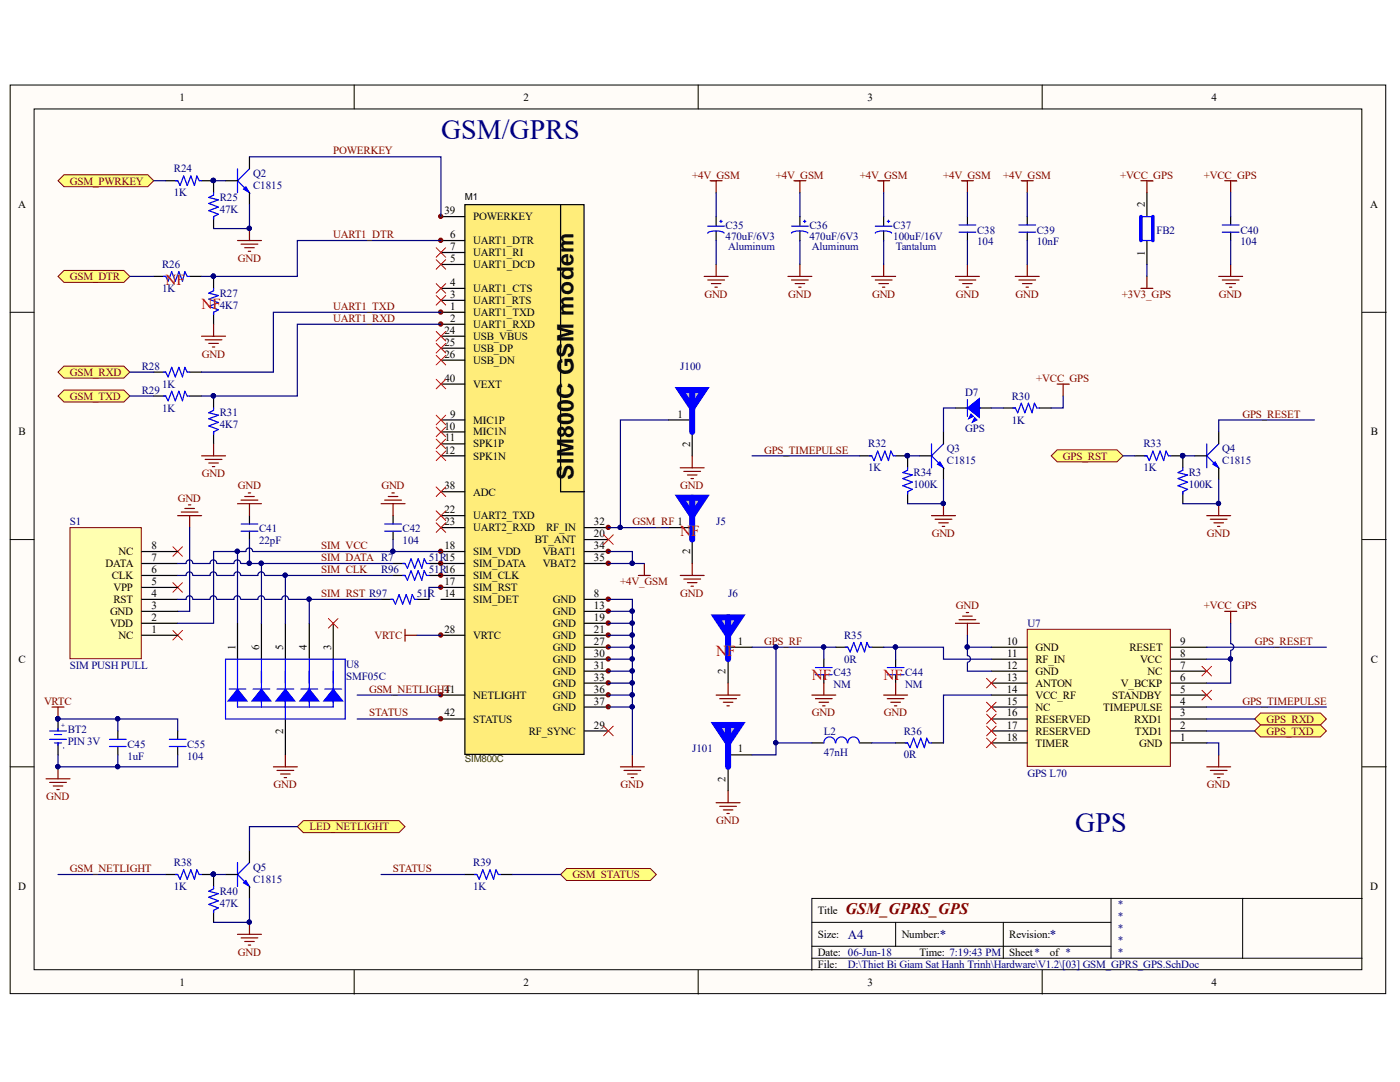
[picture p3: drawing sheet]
<svg xmlns="http://www.w3.org/2000/svg" width="279mm" height="216mm" viewBox="0 0 279 216" stroke-linecap="round" stroke-linejoin="round" font-family="sans-serif">
<defs><g id="words">
<g font-size="5.6" fill="#000080">
<text x="88" y="27.7">GSM/GPRS</text>
<text x="214.6" y="166.1">GPS</text>
</g>
<text font-size="4.5" fill="#080d02" x="114.5" y="95.7" transform="rotate(-90 114.5 95.7)">SIM800C GSM modem</text>
<text font-size="3.2" fill="#800000" x="168.7" y="182.4">GSM_GPRS_GPS</text>
<g font-size="3" fill="#f00">
<text x="33" y="56.9">NF</text>
<text x="40.2" y="61.6">NF</text>
<text x="135.8" y="107">NF</text>
<text x="142.9" y="130.9">NF</text>
<text x="162" y="135.6">NF</text>
<text x="176.3" y="135.6">NF</text>
</g>
<g font-size="2.6" fill="#000080">
<text x="169.2" y="187.3">A4</text>
<text x="187.6" y="187.3">*</text>
<text x="209.5" y="187.3">*</text>
</g>
<g font-size="2.2">
<text x="35.8" y="20.1">1</text>
<text x="104.5" y="20.1">2</text>
<text x="173.1" y="20.1">3</text>
<text x="241.8" y="20.1">4</text>
<text x="3.6" y="41.5">A</text>
<text x="228.4" y="41.3" transform="rotate(-90 228.4 41.3)">2</text>
<text x="273.5" y="41.5">A</text>
<text x="88.7" y="42.7">39</text>
<text x="89.8" y="47.5">6</text>
<text x="94.5" y="43.9">POWERKEY</text>
<text x="89.8" y="49.9">7</text>
<text x="89.8" y="52.3">5</text>
<text x="94.5" y="48.7">UART1_DTR</text>
<text x="94.5" y="51.1">UART1_RI</text>
<text x="94.5" y="53.5">UART1_DCD</text>
<text x="228.4" y="51" transform="rotate(-90 228.4 51)">1</text>
<text x="89.8" y="57.1">4</text>
<text x="89.8" y="59.5">3</text>
<text x="94.5" y="58.3">UART1_CTS</text>
<text x="89.8" y="61.8">1</text>
<text x="89.8" y="64.3">2</text>
<text x="94.5" y="60.6">UART1_RTS</text>
<text x="94.5" y="63.1">UART1_TXD</text>
<text x="94.5" y="65.4">UART1_RXD</text>
<text x="88.7" y="66.6">24</text>
<text x="88.7" y="69">25</text>
<text x="88.7" y="71.4">26</text>
<text x="94.5" y="67.8">USB_VBUS</text>
<text x="94.5" y="70.2">USB_DP</text>
<text x="88.7" y="76.2">40</text>
<text x="94.5" y="72.6">USB_DN</text>
<text x="94.5" y="77.4">VEXT</text>
<text x="89.8" y="83.3">9</text>
<text x="135.2" y="83.3">1</text>
<text x="3.7" y="86.9">B</text>
<text x="88.7" y="85.7">10</text>
<text x="88.8" y="88.1">11</text>
<text x="94.5" y="84.5">MIC1P</text>
<text x="94.5" y="86.9">MIC1N</text>
<text x="94.5" y="89.3">SPK1P</text>
<text x="137.7" y="89.2" transform="rotate(-90 137.7 89.2)">2</text>
<text x="273.6" y="86.9">B</text>
<text x="88.7" y="90.5">12</text>
<text x="94.5" y="91.7">SPK1N</text>
<text x="88.7" y="97.6">38</text>
<text x="94.5" y="98.9">ADC</text>
<text x="88.7" y="102.4">22</text>
<text x="88.7" y="104.8">23</text>
<text x="94.5" y="103.6">UART2_TXD</text>
<text x="94.5" y="106">UART2_RXD</text>
<text x="109" y="106">RF_IN</text>
<text x="118.5" y="107.2">20</text>
<text x="118.5" y="104.8">32</text>
<text x="21" y="113.2">DATA</text>
<text x="23.7" y="110.8">NC</text>
<text x="30.2" y="112">7</text>
<text x="30.2" y="109.6">8</text>
<text x="88.7" y="109.6">18</text>
<text x="94.5" y="110.8">SIM_VDD</text>
<text x="94.5" y="113.2">SIM_DATA</text>
<text x="106.7" y="108.4">BT_ANT</text>
<text x="108.3" y="113.2">VBAT2</text>
<text x="108.3" y="110.8">VBAT1</text>
<text x="118.5" y="112">35</text>
<text x="118.5" y="109.6">34</text>
<text x="137.7" y="110.6" transform="rotate(-90 137.7 110.6)">2</text>
<text x="22.3" y="115.5">CLK</text>
<text x="22.6" y="118">VPP</text>
<text x="30.2" y="119.2">4</text>
<text x="30.2" y="116.7">5</text>
<text x="30.2" y="114.3">6</text>
<text x="88.7" y="116.7">17</text>
<text x="88.7" y="119.2">14</text>
<text x="94.5" y="115.5">SIM_CLK</text>
<text x="94.5" y="118">SIM_RST</text>
<text x="118.5" y="119.2">8</text>
<text x="22" y="125.1">VDD</text>
<text x="22" y="122.7">GND</text>
<text x="22.6" y="120.3">RST</text>
<text x="30.2" y="123.9">2</text>
<text x="30.2" y="121.5">3</text>
<text x="94.5" y="120.3">SIM_DET</text>
<text x="110.3" y="120.3">GND</text>
<text x="110.3" y="122.7">GND</text>
<text x="110.3" y="125.1">GND</text>
<text x="118.5" y="121.5">13</text>
<text x="118.5" y="123.9">19</text>
<text x="23.7" y="127.5">NC</text>
<text x="30.2" y="126.3">1</text>
<text x="47" y="129.6" transform="rotate(-90 47 129.6)">1</text>
<text x="51.7" y="129.6" transform="rotate(-90 51.7 129.6)">6</text>
<text x="56.5" y="129.6" transform="rotate(-90 56.5 129.6)">5</text>
<text x="61.3" y="129.6" transform="rotate(-90 61.3 129.6)">4</text>
<text x="66.1" y="129.6" transform="rotate(-90 66.1 129.6)">3</text>
<text x="88.7" y="126.3">28</text>
<text x="94.5" y="127.5">VRTC</text>
<text x="110.3" y="127.5">GND</text>
<text x="110.3" y="129.9">GND</text>
<text x="118.5" y="126.3">21</text>
<text x="118.5" y="128.7">27</text>
<text x="118.5" y="131.1">30</text>
<text x="147.3" y="128.7">1</text>
<text x="200.9" y="128.7">10</text>
<text x="201" y="131.1">11</text>
<text x="206.7" y="129.9">GND</text>
<text x="225.4" y="129.9">RESET</text>
<text x="235.5" y="131.1">8</text>
<text x="235.5" y="128.7">9</text>
<text x="3.7" y="132.2">C</text>
<text x="110.3" y="132.2">GND</text>
<text x="110.3" y="134.6">GND</text>
<text x="110.3" y="137.1">GND</text>
<text x="118.5" y="133.4">31</text>
<text x="118.5" y="135.9">33</text>
<text x="144.8" y="134.5" transform="rotate(-90 144.8 134.5)">2</text>
<text x="200.9" y="133.4">12</text>
<text x="200.9" y="135.9">13</text>
<text x="206.7" y="132.2">RF_IN</text>
<text x="206.7" y="134.6">GND</text>
<text x="206.7" y="137.1">ANTON</text>
<text x="223.7" y="137.1">V_BCKP</text>
<text x="227.5" y="132.2">VCC</text>
<text x="229" y="134.6">NC</text>
<text x="235.5" y="135.9">6</text>
<text x="235.5" y="133.4">7</text>
<text x="273.6" y="132.2">C</text>
<text x="88.7" y="138.2">41</text>
<text x="88.7" y="143">42</text>
<text x="94.5" y="139.4">NETLIGHT</text>
<text x="110.3" y="139.4">GND</text>
<text x="110.3" y="141.8">GND</text>
<text x="118.5" y="138.2">36</text>
<text x="118.5" y="140.6">37</text>
<text x="200.9" y="138.2">14</text>
<text x="200.9" y="140.6">15</text>
<text x="200.9" y="143">16</text>
<text x="206.7" y="139.4">VCC_RF</text>
<text x="206.7" y="141.8">NC</text>
<text x="220.2" y="141.8">TIMEPULSE</text>
<text x="221.9" y="139.4">STANDBY</text>
<text x="235.5" y="143">3</text>
<text x="235.5" y="140.6">4</text>
<text x="235.5" y="138.2">5</text>
<text x="56.5" y="146.4" transform="rotate(-90 56.5 146.4)">2</text>
<text x="94.5" y="144.2">STATUS</text>
<text x="105.5" y="146.6">RF_SYNC</text>
<text x="118.5" y="145.4">29</text>
<text x="200.9" y="145.4">17</text>
<text x="200.9" y="147.8">18</text>
<text x="206.7" y="144.2">RESERVED</text>
<text x="206.7" y="146.6">RESERVED</text>
<text x="206.7" y="149">TIMER</text>
<text x="226.3" y="144.2">RXD1</text>
<text x="226.5" y="146.6">TXD1</text>
<text x="227.4" y="149">GND</text>
<text x="235.5" y="147.8">1</text>
<text x="235.5" y="145.4">2</text>
<text x="144.8" y="156" transform="rotate(-90 144.8 156)">2</text>
<text x="147.3" y="150.1">1</text>
<text x="3.6" y="177.6">D</text>
<text x="273.5" y="177.6">D</text>
<text x="163.2" y="182.4">Title</text>
<text x="163.2" y="187.1">Size:</text>
<text x="163.2" y="190.8">Date: 06-Jun-18</text>
<text x="180" y="187.1">Number:</text>
<text x="183.5" y="190.8">Time: 7:19:43 PM</text>
<text x="201.4" y="187.1">Revision:</text>
<text x="201.4" y="190.8">Sheet*</text>
<text x="209.5" y="190.8">of *</text>
<text x="35.8" y="196.7">1</text>
<text x="104.5" y="196.7">2</text>
<text x="163.2" y="193.1">File:</text>
<text x="173.1" y="196.7">3</text>
<text x="241.8" y="196.7">4</text>
</g>
<g font-size="2.2" fill="#000080">
<text x="34.7" y="34.4">R24</text>
<text x="50.5" y="35.4">Q2</text>
<text x="34.7" y="39.2">1K</text>
<text x="43.8" y="40.1">R25</text>
<text x="50.5" y="37.7">C1815</text>
<text x="43.8" y="42.5">47K</text>
<text x="144.8" y="45.6">C35</text>
<text x="144.8" y="48">470uF/6V3</text>
<text x="161.5" y="45.6">C36</text>
<text x="161.5" y="48">470uF/6V3</text>
<text x="178.3" y="45.6">C37</text>
<text x="178.3" y="48">100uF/16V</text>
<text x="195" y="46.6">C38</text>
<text x="206.9" y="46.6">C39</text>
<text x="230.8" y="46.8">FB2</text>
<text x="247.5" y="46.6">C40</text>
<text x="32.4" y="53.5">R26</text>
<text x="145.3" y="49.9">Aluminum</text>
<text x="162" y="49.9">Aluminum</text>
<text x="178.8" y="49.9">Tantalum</text>
<text x="195" y="49">104</text>
<text x="206.9" y="49">10nF</text>
<text x="247.5" y="49">104</text>
<text x="32.4" y="58.3">1K</text>
<text x="43.8" y="59.2">R27</text>
<text x="43.8" y="61.6">4K7</text>
<text x="28.3" y="73.8">R28</text>
<text x="32.4" y="77.4">1K</text>
<text x="135.8" y="73.8">J100</text>
<text x="28.3" y="78.5">R29</text>
<text x="32.4" y="82.2">1K</text>
<text x="43.8" y="83.1">R31</text>
<text x="192.6" y="79">D7</text>
<text x="201.9" y="79.7">R30</text>
<text x="43.8" y="85.5">4K7</text>
<text x="173.3" y="89.3">R32</text>
<text x="192.6" y="86.2">GPS</text>
<text x="201.9" y="84.5">1K</text>
<text x="228.2" y="89.3">R33</text>
<text x="173.3" y="94.1">1K</text>
<text x="182.3" y="95">R34</text>
<text x="189" y="90.3">Q3</text>
<text x="189" y="92.6">C1815</text>
<text x="228.2" y="94.1">1K</text>
<text x="237.2" y="95">R3</text>
<text x="243.9" y="90.3">Q4</text>
<text x="243.9" y="92.6">C1815</text>
<text x="182.3" y="97.5">100K</text>
<text x="237.2" y="97.5">100K</text>
<text x="13.9" y="104.8">S1</text>
<text x="51.7" y="106.2">C41</text>
<text x="80.3" y="106.2">C42</text>
<text x="142.9" y="104.8">J5</text>
<text x="51.7" y="108.6">22pF</text>
<text x="80.3" y="108.6">104</text>
<text x="85.6" y="112">51R15</text>
<text x="76" y="114.3">R96</text>
<text x="83.2" y="119.2">51R</text>
<text x="85.6" y="114.3">51R16</text>
<text x="145.3" y="119.2">J6</text>
<text x="205" y="125.1">U7</text>
<text x="168.5" y="127.5">R35</text>
<text x="13.9" y="133.4">SIM PUSH PULL</text>
<text x="69.1" y="133.3">U8</text>
<text x="69.1" y="135.6">SMF05C</text>
<text x="166.4" y="134.9">C43</text>
<text x="166.4" y="137.3">NM</text>
<text x="168.5" y="132.2">0R</text>
<text x="180.6" y="134.9">C44</text>
<text x="180.6" y="137.3">NM</text>
<text x="13.5" y="146.3">BT2</text>
<text x="13.5" y="148.7">PIN 3V</text>
<text x="25.4" y="149.2">C45</text>
<text x="37.3" y="149.2">C55</text>
<text x="164.4" y="146.6">L2</text>
<text x="180.4" y="146.6">R36</text>
<text x="25.4" y="151.6">1uF</text>
<text x="37.3" y="151.6">104</text>
<text x="138.1" y="150.1">J101</text>
<text x="164.4" y="150.9">47nH</text>
<text x="180.4" y="151.3">0R</text>
<text x="205" y="155">GPS L70</text>
<text x="34.7" y="172.9">R38</text>
<text x="50.5" y="173.8">Q5</text>
<text x="94.5" y="172.9">R39</text>
<text x="34.7" y="177.6">1K</text>
<text x="43.8" y="178.6">R40</text>
<text x="50.5" y="176.2">C1815</text>
<text x="94.5" y="177.6">1K</text>
<text x="43.8" y="181">47K</text>
<text x="223" y="181.2">*</text>
<text x="223" y="183.6">*</text>
<text x="223" y="186">*</text>
<text x="223" y="188.3">*</text>
<text x="223" y="190.8">*</text>
<text x="169.2" y="193.1">D:\Thiet Bi Giam Sat Hanh Trinh\Hardware\V1.2\[03] GSM_GPRS_GPS.SchDoc</text>
</g>
<g font-size="2.2" fill="#800000">
<text x="66.5" y="30.8">POWERKEY</text>
<text x="138.1" y="35.6">+4V_GSM</text>
<text x="154.9" y="35.6">+4V_GSM</text>
<text x="171.6" y="35.6">+4V_GSM</text>
<text x="188.2" y="35.6">+4V_GSM</text>
<text x="200.2" y="35.6">+4V_GSM</text>
<text x="223.5" y="35.6">+VCC_GPS</text>
<text x="240.3" y="35.6">+VCC_GPS</text>
<text x="13.9" y="36.8">GSM_PWRKEY</text>
<text x="66.5" y="47.5">UART1_DTR</text>
<text x="47.5" y="52.3">GND</text>
<text x="13.9" y="55.9">GSM_DTR</text>
<text x="140.6" y="59.5">GND</text>
<text x="157.3" y="59.5">GND</text>
<text x="174" y="59.5">GND</text>
<text x="190.8" y="59.5">GND</text>
<text x="202.7" y="59.5">GND</text>
<text x="223.9" y="59.5">+3V3_GPS</text>
<text x="243.2" y="59.5">GND</text>
<text x="66.5" y="61.8">UART1_TXD</text>
<text x="66.5" y="64.3">UART1_RXD</text>
<text x="40.3" y="71.4">GND</text>
<text x="13.9" y="75">GSM_RXD</text>
<text x="206.8" y="76.2">+VCC_GPS</text>
<text x="13.9" y="79.7">GSM_TXD</text>
<text x="248" y="83.3">GPS_RESET</text>
<text x="40.3" y="95.3">GND</text>
<text x="152.5" y="90.5">GPS_TIMEPULSE</text>
<text x="212.1" y="91.7">GPS_RST</text>
<text x="35.5" y="100.1">GND</text>
<text x="47.5" y="97.6">GND</text>
<text x="76.1" y="97.6">GND</text>
<text x="135.8" y="97.6">GND</text>
<text x="126.2" y="104.8">GSM_RF 1</text>
<text x="186" y="107.2">GND</text>
<text x="240.9" y="107.2">GND</text>
<text x="64.1" y="112">SIM_DATA R7</text>
<text x="64.1" y="109.6">SIM_VCC</text>
<text x="64.1" y="119.2">SIM_RST R97</text>
<text x="64.1" y="114.3">SIM_CLK</text>
<text x="123.8" y="116.7">+4V_GSM</text>
<text x="135.8" y="119.2">GND</text>
<text x="190.8" y="121.5">GND</text>
<text x="240.3" y="121.5">+VCC_GPS</text>
<text x="74.8" y="127.5">VRTC</text>
<text x="152.5" y="128.7">GPS_RF</text>
<text x="250.4" y="128.7">GPS_RESET</text>
<text x="8.8" y="140.6">VRTC</text>
<text x="73.7" y="138.2">GSM_NETLIGHT</text>
<text x="73.7" y="143">STATUS</text>
<text x="162" y="143">GND</text>
<text x="176.4" y="143">GND</text>
<text x="248" y="140.6">GPS_TIMEPULSE</text>
<text x="252.8" y="144.2">GPS_RXD</text>
<text x="252.8" y="146.6">GPS_TXD</text>
<text x="9.2" y="159.7">GND</text>
<text x="54.6" y="157.3">GND</text>
<text x="123.9" y="157.3">GND</text>
<text x="240.9" y="157.3">GND</text>
<text x="61.8" y="165.7">LED_NETLIGHT</text>
<text x="142.9" y="164.5">GND</text>
<text x="13.9" y="174">GSM_NETLIGHT</text>
<text x="78.4" y="174">STATUS</text>
<text x="114.2" y="175.2">GSM_STATUS</text>
<text x="47.5" y="190.8">GND</text>
</g>
<text font-size="1.9" x="92.8" y="39.9">M1</text>
<text font-size="1.9" fill="#008000" x="92.8" y="152.1">SIM800C</text>
<g font-size="1.3" fill="#000080">
<text x="13" y="149.4" transform="rotate(-90 13 149.4)">-</text>
<text x="13" y="145.2" transform="rotate(-90 13 145.2)">+</text>
</g>
</g></defs>
<g fill="#fffcf8" stroke="#000" stroke-width=".2">
<path d="M2 17h274.6v181.3h-274.6z"/>
<path d="M6.8 21.7h265v171.8h-265z"/>
</g>
<g fill="none" stroke="#000" stroke-width=".2">
<path d="M70.7 17v4.7M139.3 17v4.7M208 17v4.7M2 62.3h4.8M271.9 62.3h4.8M2 107.7h4.8M271.9 107.7h4.8M2 153h4.8M271.9 153h4.8M221.7 179.3v11.9M248 179.3h-86v14.3M271.9 179.3h-23.9v11.9"/>
<path d="M70.7 193.6v4.8M139.3 193.6v4.8M162 184h59.7M162 191.2h109.9M162 188.8h59.7M178.7 184v4.8M200.2 184v7.2M208 193.6v4.8"/>
</g>
<path d="M92.8 40.8h23.8v109.7h-23.8z" fill="#ffed7a" stroke="#000" stroke-width=".24"/>
<g fill="none" stroke="#000" stroke-width=".24">
<path d="M88 43.2h4.8M88 48h4.8M88 50.4h4.8M88 52.8h4.8M88 57.5h4.8M88 59.9h4.8M111.9 40.8v57.3h4.8M88 62.3h4.8M88 64.7h4.8M88 67.1h4.8M88 69.5h4.8M88 71.9h4.8"/>
<path d="M88 76.6h4.8M88 83.8h4.8M88 86.2h4.8M88 88.6h4.8M88 91h4.8M88 98.1h4.8M88 119.6h4.8M88 102.9h4.8M88 105.3h4.8M88 110.1h4.8M88 112.4h4.8M88 114.8h4.8"/>
<path d="M88 117.2h4.8M116.7 119.6h4.7M116.7 105.3h4.7M116.7 110.1h4.7M116.7 112.4h4.7M116.7 107.7h4.7M88 126.8h4.8M88 138.7h4.8M116.7 122h4.7M116.7 124.4h4.7M116.7 126.8h4.7M116.7 129.1h4.7"/>
<path d="M116.7 138.7h4.7M116.7 131.5h4.7M116.7 133.9h4.7M116.7 136.3h4.7M88 143.5h4.8M116.7 145.9h4.7M116.7 141.1h4.7"/>
</g>
<path d="M205 125.6h28.6v27.3h-28.6z" fill="#ffffb0" stroke="#800000" stroke-width=".2"/>
<g fill="none" stroke="#000" stroke-width=".24">
<path d="M145.3 129.1h4.8M145.3 131.5v4.8M164.4 131.5v1.7M164.4 134.6v1.7M166.8 129.1h2.4M174 129.1h2.4M178.7 131.5v1.7M178.7 134.6v1.7M197.8 138.7h7.2M197.8 136.3h7.2M197.8 133.9h7.2M197.8 131.5h7.2"/>
<path d="M197.8 129.1h7.2M233.7 138.7h7.1M233.7 136.3h7.1M233.7 133.9h7.1M233.7 131.5h7.1M233.7 129.1h7.1M162 148.2h2.4M171.6 148.2h2.4M178.7 148.2h2.4M185.9 148.2h2.4M197.8 148.2h7.2M197.8 145.9h7.2"/>
<path d="M197.8 143.5h7.2M197.8 141.1h7.2M233.7 148.2h7.1M233.7 145.9h7.1M233.7 143.5h7.1M233.7 141.1h7.1"/>
</g>
<path d="M162.7 134.6h3.4M162.7 133.2h3.4M168.7 129.1h.5l.5 1 .7-1.9 .7 1.9 .7-1.9 .7 1.9 .5-1.9 .5 .9h.5M177.1 134.6h3.3M177.1 133.2h3.3M166.7 148.2a1.15 1.15 0 0 0-1.2-1.2 1.15 1.15 0 0 0-1.1 1.2M169.1 148.2a1.15 1.15 0 0 0-1.2-1.2 1.15 1.15 0 0 0-1.1 1.2M171.5 148.2a1.15 1.15 0 0 0-1.2-1.2 1.15 1.15 0 0 0-1.1 1.2M180.7 148.2h.4l.5 1 .7-1.9 .7 1.9 .8-1.9 .7 1.9 .5-1.9 .4 .9h.5" fill="none" stroke="#00f" stroke-width=".24"/>
<g fill="none" stroke="#800000" stroke-width=".24">
<path d="M162 138.7h4.8M162.7 139.4h3.4M164.4 136.3v2.4M176.4 138.7h4.7M177.1 139.4h3.3M178.7 136.3v2.4M190.7 124.4h4.8M191.4 123.7h3.3M192.1 122.9h1.9M192.8 122.2h.5M193.1 124.4v2.4M163.5 140.1h1.9"/>
<path d="M164.2 140.8h.5M177.8 140.1h1.9M178.5 140.8h.5"/>
</g>
<g fill="none" stroke="#f00" stroke-width=".2">
<path d="M196.9 135.4l1.9 1.9M198.8 135.4l-1.9 1.9M239.9 133l1.9 1.9M239.9 137.7l1.9 1.9M241.8 133l-1.9 1.9M241.8 137.7l-1.9 1.9M196.9 140.1l1.9 1.9M196.9 142.5l1.9 1.9M196.9 144.9l1.9 1.9M196.9 147.3l1.9 1.9M198.8 140.1l-1.9 1.9M198.8 142.5l-1.9 1.9"/>
<path d="M198.8 144.9l-1.9 1.9M198.8 147.3l-1.9 1.9"/>
</g>
<path d="M142.9 123.2h4.8l-2.4 3.6z" fill="#c0c0c0"/>
<path d="M142.9 123.2h4.8l-2.4 3.6zM145.3 123.2v8.3" fill="none" stroke="#00f" stroke-width="1.2"/>
<path d="M142.9 138.7h4.8M143.6 139.4h3.4M145.3 136.3v2.4M144.4 140.1h1.9M145.1 140.8h.4M240.8 153h4.8M241.5 153.7h3.4M242.3 154.4h1.9M243 155.2h.5M243.2 150.6v2.4" fill="none" stroke="#800000" stroke-width=".24"/>
<g fill="#ffff80" stroke="#800000" stroke-width=".2">
<path d="M250.4 143.5l1.2-1.2h11.9l1.2 1.2-1.2 1.2h-11.9z" fill-rule="evenodd"/>
<path d="M250.4 145.9l1.2-1.2h11.9l1.2 1.2-1.2 1.1h-11.9z" fill-rule="evenodd"/>
<path d="M209.8 91l1.2-1.2h11.9l1.2 1.2-1.2 1.2h-11.9z" fill-rule="evenodd"/>
</g>
<g fill="none" stroke="#800000" stroke-width=".24">
<path d="M227.7 36.1h2.4M228.9 36.1v2.3M244.4 36.1h2.4M245.6 36.1v2.3M227.7 57.5h2.4M228.9 55.2v2.3M243.2 55.2h4.8M243.9 55.9h3.4M244.7 56.6h1.9M245.4 57.3h.4M245.6 52.8v2.4M244.4 122h2.4"/>
<path d="M245.6 122v2.4"/>
</g>
<path d="M228.9 38.4v4.8M228.9 48v4.8M245.6 43.2v1.7M245.6 46.3v1.7M226.5 91h2.4M233.7 91h2.4" fill="none" stroke="#000" stroke-width=".24"/>
<path d="M227.7 48h2.4M227.7 43.2h2.4M243.9 46.3h3.4M243.9 44.9h3.4M228.4 91h.5l.5 .9 .7-1.9 .7 1.9 .7-1.9 .7 1.9 .5-1.9 .5 1h.5M240.8 88.6v4.7M243.2 88.6l-2.4 2.4 1.9 1.9" fill="none" stroke="#00f" stroke-width=".24"/>
<path d="M227.7 43.2v4.8M230.1 43.2v4.8" fill="none" stroke="#00f" stroke-width=".72"/>
<circle cx="236" cy="90.9" r=".43" fill="#000080" stroke="#000080" stroke-width=".2"/>
<path d="M242 92.6l.5-.4 .7 1.1z" fill="#00f"/>
<path d="M242 92.6l.5-.4 .7 1.1z" fill="none" stroke="#00f" stroke-width=".2"/>
<path d="M171.6 91h2.4M178.7 91h2.4M238.4 91h2.4M243.2 86.2v2.4M243.2 93.3v2.4" fill="none" stroke="#000" stroke-width=".24"/>
<path d="M240.8 102.9h4.8M241.5 103.6h3.4M242.3 104.3h1.9M243 105h.5M243.2 100.5v2.4" fill="none" stroke="#800000" stroke-width=".24"/>
<g fill="#000080" stroke="#000080" stroke-width=".2">
<circle cx="243.2" cy="100.5" r=".43"/>
<circle cx="181.1" cy="90.9" r=".43"/>
</g>
<path d="M173.5 91h.5l.4 .9 .8-1.9 .7 1.9 .7-1.9 .7 1.9 .5-1.9 .5 1h.4M185.9 88.6v4.7M188.3 88.6l-2.4 2.4 1.9 1.9" fill="none" stroke="#00f" stroke-width=".24"/>
<path d="M187.1 92.6l.5-.4 .7 1.1z" fill="#00f"/>
<path d="M187.1 92.6l.5-.4 .7 1.1z" fill="none" stroke="#00f" stroke-width=".2"/>
<path d="M183.5 91h2.4M188.3 86.2v2.4M188.3 93.3v2.4" fill="none" stroke="#000" stroke-width=".24"/>
<path d="M194.5 83.3l.5 .5-1 .5z" fill="#00f"/>
<path d="M194.5 83.3l.5 .5-1 .5z" fill="none" stroke="#00f" stroke-width=".2"/>
<path d="M193.8 82.6l.5 .5-1 .5z" fill="#00f"/>
<path d="M193.8 82.6l.5 .5-1 .5z" fill="none" stroke="#00f" stroke-width=".2"/>
<path d="M193.1 81.4l2.4-1.9v3.8z" fill="#00f"/>
<path d="M193.1 81.4l2.4-1.9v3.8z" fill="none" stroke="#00f" stroke-width=".2"/>
<path d="M193.1 79.7v3.4M192.8 81.4h.5M195 81.4h.7" fill="none" stroke="#00f" stroke-width=".24"/>
<path d="M190.7 81.4h2.4M195.5 81.4h2.3M133.4 105.3h4.7M138.1 107.7v4.7" fill="none" stroke="#000" stroke-width=".24"/>
<g fill="none" stroke="#800000" stroke-width=".24">
<path d="M211 76.6h2.4M212.2 76.6v2.4M127.4 114.8h2.4M128.6 112.4v2.4M185.9 102.9h4.8M186.6 103.6h3.4M187.3 104.3h1.9M188.1 105h.4M188.3 100.5v2.4M123.8 153h4.8M124.5 153.7h3.4M125.2 154.4h2"/>
<path d="M126 155.2h.4M126.2 150.6v2.4"/>
</g>
<circle cx="188.2" cy="100.5" r=".43" fill="#000080" stroke="#000080" stroke-width=".2"/>
<g fill="none" stroke="#f00" stroke-width=".2">
<path d="M87 66.1l2 1.9M87 68.5l2 1.9M87 70.9l2 1.9M87 75.7l2 1.9M89 66.1l-2 1.9M89 68.5l-2 1.9M89 70.9l-2 1.9M89 75.7l-2 1.9M87 97.2l2 1.9M87 82.8l2 2M87 85.2l2 1.9M87 87.6l2 1.9"/>
<path d="M87 90l2 1.9M89 97.2l-2 1.9M89 82.8l-2 2M89 85.2l-2 1.9M89 87.6l-2 1.9M89 90l-2 1.9M120.5 106.7l1.9 1.9M122.4 106.7l-1.9 1.9M120.5 144.9l1.9 1.9M122.4 144.9l-1.9 1.9"/>
</g>
<path d="M135.8 99.3h4.7l-2.4 3.6z" fill="#c0c0c0"/>
<path d="M135.8 99.3h4.7l-2.4 3.6zM138.1 99.3v8.4" fill="none" stroke="#00f" stroke-width="1.2"/>
<g fill="none" stroke="#800000" stroke-width=".24">
<path d="M48.1 99.8h3.4M48.8 99.1h1.9M49.5 98.4h.5M76.8 99.8h3.3M77.5 99.1h1.9M78.2 98.4h.5M35.5 102.9h4.7M36.2 102.2h3.3M36.9 101.5h1.9M37.6 100.7h.5M37.8 102.9v2.4M47.4 100.5h4.8"/>
<path d="M49.8 100.5v2.4M76.1 100.5h4.7M78.4 100.5v2.4M135.8 114.8h4.7M136.5 115.5h3.3M137.2 116.3h1.9M137.9 117h.5M138.1 112.4v2.4M54.6 153h4.7M55.3 153.7h3.3M56 154.4h1.9M56.7 155.2h.5"/>
<path d="M57 150.6v2.4"/>
</g>
<path d="M34.5 109.1l1.9 1.9M34.5 116.3l1.9 1.9M36.4 109.1l-1.9 1.9M36.4 116.3l-1.9 1.9M34.5 125.8l1.9 1.9M36.4 125.8l-1.9 1.9" fill="none" stroke="#f00" stroke-width=".2"/>
<path d="M200.2 81.4h2.4M207.4 81.4h2.4M49.8 102.9v1.7M49.8 106v1.7M78.4 102.9v1.7M78.4 106v1.7M33.1 174.5h2.4M40.2 174.5h2.4" fill="none" stroke="#000" stroke-width=".24"/>
<path d="M202.1 81.4h.5l.5 1 .7-1.9 .7 1.9 .7-1.9 .8 1.9 .4-1.9 .5 .9h.5M48.1 106h3.4M48.1 104.6h3.4M76.8 106h3.3M76.8 104.6h3.3M35 174.5h.5l.4 1 .8-2 .7 2 .7-2 .7 2 .5-2 .5 1h.4M47.4 172.1v4.8M49.8 172.1l-2.4 2.4 1.9 1.9" fill="none" stroke="#00f" stroke-width=".24"/>
<circle cx="42.6" cy="174.4" r=".43" fill="#000080" stroke="#000080" stroke-width=".2"/>
<path d="M48.6 176.2l.5-.5 .7 1.2z" fill="#00f"/>
<path d="M48.6 176.2l.5-.5 .7 1.2z" fill="none" stroke="#00f" stroke-width=".2"/>
<path d="M33.1 36.1h2.4M40.2 36.1h2.4M181.1 91v2.3M181.1 98.1v2.4M42.6 174.5v2.4M45 174.5h2.4M49.8 169.7v2.4M49.8 176.9v2.4M92.8 174.5h2.4M99.9 174.5h2.4M42.6 181.7v2.3" fill="none" stroke="#000" stroke-width=".24"/>
<path d="M47.4 186.4h4.8M48.1 187.1h3.4M48.8 187.9h1.9M49.5 188.6h.5M49.8 184v2.4" fill="none" stroke="#800000" stroke-width=".24"/>
<g fill="#000080" stroke="#000080" stroke-width=".2">
<circle cx="49.7" cy="184" r=".43"/>
<circle cx="42.6" cy="174.4" r=".43"/>
<circle cx="181.1" cy="90.9" r=".43"/>
<circle cx="42.6" cy="36" r=".43"/>
</g>
<path d="M35 36.1h.5l.4 .9 .8-1.9 .7 1.9 .7-1.9 .7 1.9 .5-1.9 .5 1h.4M47.4 33.7v4.7M49.8 33.7l-2.4 2.4 1.9 1.9M181.1 93.3v.5l-.9 .5 1.9 .5-1.9 .7 1.9 .7-1.9 .7 1.9 .7-1 .5v.5M42.6 176.9v.5l-.9 .4 1.9 .5-1.9 .7 1.9 .7-1.9 .8 1.9 .7-1 .5v.4M94.7 174.5h.5l.4 1 .8-2 .7 2 .7-2 .7 2 .5-2 .5 1h.4" fill="none" stroke="#00f" stroke-width=".24"/>
<path d="M48.6 37.7l.5-.4 .7 1.1z" fill="#00f"/>
<path d="M48.6 37.7l.5-.4 .7 1.1z" fill="none" stroke="#00f" stroke-width=".2"/>
<path d="M42.6 36.1v2.3M45 36.1h2.4M49.8 31.3v2.4M49.8 38.4v2.4M42.6 43.2v2.4M23.5 145.9v1.6M23.5 149v1.6" fill="none" stroke="#000" stroke-width=".24"/>
<g fill="none" stroke="#800000" stroke-width=".24">
<path d="M47.4 48h4.8M48.1 48.7h3.4M48.8 49.4h1.9M49.5 50.1h.5M49.8 45.6v2.4M80.8 125.6v2.4M80.8 126.8h2.4M9.2 155.4h4.8M9.9 156.1h3.4M10.4 141.1h2.4M10.6 156.8h1.9M11.3 157.5h.5"/>
<path d="M11.6 141.1v2.4M11.6 153v2.4"/>
</g>
<g fill="#000080" stroke="#000080" stroke-width=".2">
<circle cx="49.7" cy="45.6" r=".43"/>
<circle cx="42.6" cy="36" r=".43"/>
<circle cx="11.5" cy="143.4" r=".43"/>
<circle cx="11.5" cy="153" r=".43"/>
</g>
<path d="M42.6 38.4v.5l-.9 .5 1.9 .5-1.9 .7 1.9 .7-1.9 .7 1.9 .7-1 .5v.5M21.8 149h3.4M21.8 147.5h3.4" fill="none" stroke="#00f" stroke-width=".24"/>
<path d="M87 101.9l2 1.9M87 104.3l2 1.9M89 101.9l-2 1.9M89 104.3l-2 1.9" fill="none" stroke="#f00" stroke-width=".2"/>
<g fill="#ffff80" stroke="#800000" stroke-width=".2">
<path d="M111.9 174.5l1.2-1.2h16.7l1.2 1.2-1.2 1.2h-16.7z" fill-rule="evenodd"/>
<path d="M11.6 74.3l1.2-1.2h11.9l1.2 1.2-1.2 1.1h-11.9z" fill-rule="evenodd"/>
<path d="M11.6 79l1.2-1.2h11.9l1.2 1.2-1.2 1.2h-11.9z" fill-rule="evenodd"/>
<path d="M11.6 55.2l1.2-1.2h11.9l1.2 1.2-1.2 1.1h-11.9z" fill-rule="evenodd"/>
<path d="M11.6 36.1l1.2-1.2h16.7l1.2 1.2-1.2 1.2h-16.7z" fill-rule="evenodd"/>
</g>
<g fill="none" stroke="#000" stroke-width=".24">
<path d="M30.7 55.2h2.4M37.8 55.2h2.4M42.6 55.2v2.3M142.9 43.2v1.9M142.9 46.1v1.9M159.6 43.2v1.9M159.6 46.1v1.9M176.4 43.2v1.9M176.4 46.1v1.9M193.1 43.2v1.7M193.1 46.3v1.7M205 43.2v1.7"/>
<path d="M205 46.3v1.7M30.7 74.3h2.4M30.7 79h2.4M37.8 74.3h2.4M37.8 79h2.4M42.6 62.3v2.4M42.6 79v2.4M42.6 86.2v2.4"/>
</g>
<g fill="none" stroke="#00f" stroke-width=".24">
<path d="M32.6 55.2h.5l.4 .9 .8-1.9 .7 1.9 .7-1.9 .7 1.9 .5-1.9 .5 1h.4M42.6 57.5v.5l-.9 .5 1.9 .5-1.9 .7 1.9 .7-1.9 .7 1.9 .7-1 .5v.5M141.2 45.1h3.4M143.6 44.2h.5M143.9 43.9v.5M144.5 46.5a3.1 3.1 0 0 0-3.2 0M158 45.1h3.3M160.4 44.2h.4M160.6 43.9v.5M161.2 46.5a3.1 3.1 0 0 0-3.2 0M174.7 45.1h3.3M177.1 44.2h.4"/>
<path d="M177.3 43.9v.5M177.9 46.5a3.1 3.1 0 0 0-3.2 0M191.4 44.9h3.3M191.4 46.3h3.3M203.3 44.9h3.4M203.3 46.3h3.4M32.6 74.3h.5l.4 .9 .8-1.9 .7 1.9 .7-1.9 .7 1.9 .5-1.9 .5 1h.4M32.6 79h.5l.4 1 .8-1.9 .7 1.9 .7-1.9 .7 1.9 .5-1.9 .5 .9h.4M42.6 81.4v.5l-.9 .5 1.9 .4-1.9 .8 1.9 .7-1.9 .7 1.9 .7-1 .5v.5"/>
</g>
<g fill="#000080" stroke="#000080" stroke-width=".2">
<circle cx="42.6" cy="55.1" r=".43"/>
<circle cx="42.6" cy="79" r=".43"/>
</g>
<g fill="none" stroke="#800000" stroke-width=".24">
<path d="M141.7 36.1h2.4M142.9 36.1v2.3M158.4 36.1h2.4M159.6 36.1v2.3M175.2 36.1h2.3M176.4 36.1v2.3M191.9 36.1h2.4M193.1 36.1v2.3M203.8 36.1h2.4M205 36.1v2.3M140.5 55.2h4.8M141.2 55.9h3.4"/>
<path d="M142 56.6h1.9M142.7 57.3h.5M142.9 52.8v2.4M157.2 55.2h4.8M158 55.9h3.3M158.7 56.6h1.9M159.4 57.3h.5M159.6 52.8v2.4M174 55.2h4.7M174.7 55.9h3.3M175.4 56.6h1.9M176.1 57.3h.5"/>
<path d="M176.4 52.8v2.4M190.7 55.2h4.8M191.4 55.9h3.3M192.1 56.6h1.9M192.8 57.3h.5M193.1 52.8v2.4M202.6 55.2h4.8M203.3 55.9h3.4M204.1 56.6h1.9M204.8 57.3h.4M205 52.8v2.4M40.2 67.1h4.8"/>
<path d="M41 67.8h3.3M41.7 68.5h1.9M42.4 69.2h.5M42.6 64.7v2.4M40.2 91h4.8M41 91.7h3.3M41.7 92.4h1.9M42.4 93.1h.5M42.6 88.6v2.4"/>
</g>
<path d="M87 56.6l2 1.9M87 59l2 1.9M87 51.8l2 1.9M87 49.4l2 1.9M89 56.6l-2 1.9M89 59l-2 1.9M89 51.8l-2 1.9M89 49.4l-2 1.9" fill="none" stroke="#f00" stroke-width=".2"/>
<g fill="#800000" stroke="#800000" stroke-width=".2">
<circle cx="87.9" cy="62.3" r=".43"/>
<circle cx="87.9" cy="64.7" r=".43"/>
<circle cx="87.9" cy="117.2" r=".43"/>
<circle cx="87.9" cy="126.7" r=".43"/>
<circle cx="87.9" cy="138.6" r=".43"/>
<circle cx="87.9" cy="143.4" r=".43"/>
<circle cx="87.9" cy="110" r=".43"/>
<circle cx="87.9" cy="112.4" r=".43"/>
<circle cx="87.9" cy="114.8" r=".43"/>
<circle cx="87.9" cy="43.2" r=".43"/>
<circle cx="87.9" cy="47.9" r=".43"/>
<circle cx="121.4" cy="105.2" r=".43"/>
<circle cx="121.4" cy="110" r=".43"/>
<circle cx="121.4" cy="112.4" r=".43"/>
<circle cx="121.4" cy="119.6" r=".43"/>
<circle cx="121.4" cy="121.9" r=".43"/>
<circle cx="121.4" cy="124.3" r=".43"/>
<circle cx="121.4" cy="126.7" r=".43"/>
<circle cx="121.4" cy="129.1" r=".43"/>
<circle cx="121.4" cy="131.5" r=".43"/>
<circle cx="121.4" cy="136.3" r=".43"/>
<circle cx="121.4" cy="133.9" r=".43"/>
<circle cx="121.4" cy="138.6" r=".43"/>
<circle cx="121.4" cy="141" r=".43"/>
</g>
<path d="M59.3 164.9l1.2-1.1h19.1l1.2 1.1-1.2 1.2h-19.1z" fill-rule="evenodd" fill="#ffff80" stroke="#800000" stroke-width=".2"/>
<path d="M236.1 91v2.3M236.1 98.1v2.4M76.1 119.6h2.3M78.4 112.4h2.4M78.4 114.8h2.4M83.2 119.6h2.4M85.6 112.4h2.4M85.6 114.8h2.4M145.3 150.6h4.8M145.3 153v4.8" fill="none" stroke="#000" stroke-width=".24"/>
<g fill="#000080" stroke="#000080" stroke-width=".2">
<circle cx="236" cy="90.9" r=".43"/>
<circle cx="178.7" cy="129.1" r=".43"/>
<circle cx="164.4" cy="129.1" r=".43"/>
<circle cx="154.8" cy="148.2" r=".43"/>
<circle cx="154.8" cy="129.1" r=".43"/>
<circle cx="193" cy="129.1" r=".43"/>
<circle cx="245.6" cy="131.5" r=".43"/>
<circle cx="126.2" cy="112.4" r=".43"/>
<circle cx="126.2" cy="141" r=".43"/>
<circle cx="126.2" cy="138.6" r=".43"/>
<circle cx="126.2" cy="136.3" r=".43"/>
<circle cx="126.2" cy="133.9" r=".43"/>
<circle cx="126.2" cy="131.5" r=".43"/>
<circle cx="126.2" cy="129.1" r=".43"/>
<circle cx="126.2" cy="126.7" r=".43"/>
<circle cx="126.2" cy="124.3" r=".43"/>
<circle cx="126.2" cy="121.9" r=".43"/>
<circle cx="123.8" cy="105.2" r=".43"/>
<circle cx="47.4" cy="110" r=".43"/>
<circle cx="78.4" cy="110" r=".43"/>
<circle cx="49.7" cy="112.4" r=".43"/>
<circle cx="42.6" cy="174.4" r=".43"/>
<circle cx="49.7" cy="184" r=".43"/>
<circle cx="181.1" cy="90.9" r=".43"/>
<circle cx="188.2" cy="100.5" r=".43"/>
<circle cx="42.6" cy="36" r=".43"/>
<circle cx="49.7" cy="45.6" r=".43"/>
<circle cx="23.5" cy="143.4" r=".43"/>
<circle cx="243.2" cy="100.5" r=".43"/>
<circle cx="42.6" cy="79" r=".43"/>
<circle cx="42.6" cy="55.1" r=".43"/>
</g>
<path d="M236.1 93.3v.5l-1 .5 1.9 .5-1.9 .7 1.9 .7-1.9 .7 1.9 .7-.9 .5v.5M78 119.6h.4l.5 1 .7-2 .8 2 .7-2 .7 2 .5-2 .4 1h.5M80.4 112.4h.4l.5 1 .7-1.9 .7 1.9 .8-1.9 .7 1.9 .5-1.9 .4 .9h.5M80.4 114.8h.4l.5 1 .7-1.9 .7 1.9 .8-1.9 .7 1.9 .5-1.9 .4 .9h.5" fill="none" stroke="#00f" stroke-width=".24"/>
<g fill="none" stroke="#000080" stroke-width=".24">
<path d="M30.7 36.1h2.4M42.6 36.1h2.4M49.8 31.3h38.2v11.9M142.9 38.4v4.8M159.6 38.4v4.8M176.4 38.4v4.8M193.1 38.4v4.8M205 38.4v4.8M245.6 38.4v4.8M25.9 55.2h4.8M49.8 40.8v4.8h-7.2M88 48h-28.7v7.2h-19.1"/>
<path d="M142.9 48v4.8M159.6 48v4.8M176.4 48v4.8M193.1 48v4.8M205 48v4.8M228.9 52.8v2.4M245.6 48v4.8M25.9 74.3h4.8M25.9 79h4.8M88 62.3h-33.4v12h-14.4M88 64.7h-28.7v14.3h-19.1M212.2 79v2.4h-2.4"/>
<path d="M150.1 91h21.5M181.1 91h2.4M188.3 95.7v4.8h-7.2M190.7 81.4h-2.4v4.8M197.8 81.4h2.4M224.1 91h2.4M236.1 91h2.3M243.2 95.7v4.8h-7.1M262.3 83.8h-19.1v2.4M37.8 105.3v16.7h-2.3M47.4 110.1v14.3M49.8 107.7v4.7"/>
<path d="M78.4 107.7v2.4M88 117.2h-2.4v2.4M121.4 110.1h4.8v2.3h2.4M121.4 105.3h12M121.4 119.6h4.8v31M121.4 112.4h4.8M71.3 138.7h16.7M83.2 126.8h4.8M121.4 129.1h4.8M121.4 131.5h4.8M121.4 138.7h4.8M121.4 136.3h4.8"/>
<path d="M121.4 133.9h4.8M121.4 126.8h4.8M121.4 124.4h4.8M121.4 122h4.8M150.1 129.1h16.7M154.9 129.1v19.1h7.1M164.4 129.1v2.4M176.4 129.1h11.9v2.4h9.5M178.7 129.1v2.4M193.1 126.8v4a.67 .67 0 0 1 .6 .7 .67 .67 0 0 1-.6 .7M193.1 132.2v1.7h4.7M193.1 129.1h4.7"/>
<path d="M197.8 138.7h-9.5v9.5M240.8 129.1h23.9M240.8 131.5h4.8M245.6 124.4v4a.67 .67 0 0 1 .6 .7 .67 .67 0 0 1-.6 .7M245.6 129.9v6.4h-4.8M23.5 143.5v2.4M71.3 143.5h16.7M121.4 141.1h4.8M174 148.2h4.7M240.8 148.2h2.4v2.4M240.8 141.1h23.9M240.8 143.5h9.6"/>
<path d="M240.8 145.9h9.6M11.6 174.5h21.5M42.6 174.5h2.4M49.8 179.3v4.7h-7.2M59.3 164.9h-9.5v4.8M76.1 174.5h16.7M102.3 174.5h9.6"/>
</g>
<path d="M142.9 144.7h4.8l-2.4 3.5z" fill="#c0c0c0"/>
<path d="M142.9 144.7h4.8l-2.4 3.5zM145.3 144.7v8.3" fill="none" stroke="#00f" stroke-width="1.2"/>
<path d="M145.3 157.8v2.4M142.9 160.2h4.8M143.6 160.9h3.4M144.4 161.6h1.9M145.1 162.3h.4" fill="none" stroke="#800000" stroke-width=".24"/>
<path d="M154.9 148.2v2.4h-4.8" fill="none" stroke="#000080" stroke-width=".24"/>
<circle cx="154.8" cy="148.2" r=".43" fill="#000080" stroke="#000080" stroke-width=".2"/>
<path d="M133.4 83.8h4.7M138.1 86.2v4.8" fill="none" stroke="#000" stroke-width=".24"/>
<path d="M135.8 77.8h4.7l-2.4 3.6z" fill="#c0c0c0"/>
<path d="M135.8 77.8h4.7l-2.4 3.6zM138.1 77.8v8.4" fill="none" stroke="#00f" stroke-width="1.2"/>
<path d="M135.8 93.3h4.7M136.5 94.1h3.3M137.2 94.8h1.9M137.9 95.5h.5M138.1 91v2.3" fill="none" stroke="#800000" stroke-width=".24"/>
<path d="M133.4 83.8h-9.6v21.5" fill="none" stroke="#000080" stroke-width=".24"/>
<circle cx="123.8" cy="105.2" r=".43" fill="#000080" stroke="#000080" stroke-width=".2"/>
<path d="M47.4 124.4v7.1M52.2 124.4v7.1M57 124.4v7.1M61.7 124.4v7.1M66.5 124.4v7.1M57 143.5v7.1" fill="none" stroke="#000" stroke-width=".24"/>
<path d="M45 131.5h23.9v12h-23.9z" fill="none" stroke="#00f" stroke-width=".24"/>
<path d="M47.4 137.5l1.9 2.4h-3.8z" fill="#00f"/>
<path d="M47.4 137.5l1.9 2.4h-3.8z" fill="none" stroke="#00f" stroke-width=".2"/>
<path d="M45.7 137.5h3.4M47.4 137.3v.4M47.4 139.4v.7" fill="none" stroke="#00f" stroke-width=".24"/>
<path d="M52.2 137.5l1.9 2.4h-3.8z" fill="#00f"/>
<path d="M52.2 137.5l1.9 2.4h-3.8z" fill="none" stroke="#00f" stroke-width=".2"/>
<path d="M50.5 137.5h3.3M52.2 137.3v.4M52.2 139.4v.7" fill="none" stroke="#00f" stroke-width=".24"/>
<path d="M57 137.5l1.9 2.4h-3.9z" fill="#00f"/>
<path d="M57 137.5l1.9 2.4h-3.9z" fill="none" stroke="#00f" stroke-width=".2"/>
<path d="M55.3 137.5h3.3M57 137.3v.4M57 139.4v.7" fill="none" stroke="#00f" stroke-width=".24"/>
<path d="M61.7 137.5l1.9 2.4h-3.8z" fill="#00f"/>
<path d="M61.7 137.5l1.9 2.4h-3.8z" fill="none" stroke="#00f" stroke-width=".2"/>
<path d="M60.1 137.5h3.3M61.7 137.3v.4M61.7 139.4v.7" fill="none" stroke="#00f" stroke-width=".24"/>
<path d="M66.5 137.5l1.9 2.4h-3.8z" fill="#00f"/>
<path d="M66.5 137.5l1.9 2.4h-3.8z" fill="none" stroke="#00f" stroke-width=".2"/>
<path d="M47.4 131.5v9.6h19.1v-9.6M52.2 131.5v9.6M57 131.5v12M61.7 131.5v9.6M64.8 137.5h3.4" fill="none" stroke="#00f" stroke-width=".24"/>
<path d="M52.2 112.4v12M57 114.8v9.6M61.7 119.6v4.8" fill="none" stroke="#000080" stroke-width=".24"/>
<g fill="#000080" stroke="#000080" stroke-width=".2">
<circle cx="52.1" cy="112.4" r=".43"/>
<circle cx="56.9" cy="114.8" r=".43"/>
<circle cx="61.7" cy="119.6" r=".43"/>
</g>
<path d="M65.5 123.4l2 1.9M67.5 123.4l-2 1.9" fill="none" stroke="#f00" stroke-width=".2"/>
<path d="M14 105.3h14.2v26.1h-14.2z" fill="#ffffb0" stroke="#800000" stroke-width=".2"/>
<path d="M28.3 119.6h7.2M28.3 117.2h7.2M28.3 114.8h7.2M28.3 112.4h7.2M28.3 110.1h7.2M28.3 126.8h7.2M28.3 124.4h7.2M28.3 122h7.2M11.6 143.5v2.4M11.6 148.2v2.4M35.5 145.9v1.6M35.5 149v1.6" fill="none" stroke="#000" stroke-width=".24"/>
<g fill="none" stroke="#000080" stroke-width=".24">
<path d="M38.5 119.6a.67 .67 0 0 0-.7-.7 .67 .67 0 0 0-.7 .7h-1.6M38.5 114.8a.67 .67 0 0 0-.7-.7 .67 .67 0 0 0-.7 .7h-1.6M38.5 112.4a.67 .67 0 0 0-.7-.7 .67 .67 0 0 0-.7 .7h-1.6M43.2 119.6a.67 .67 0 0 0-.6-.7 .67 .67 0 0 0-.7 .7h-3.3M43.2 114.8a.67 .67 0 0 0-.6-.7 .67 .67 0 0 0-.7 .7h-3.3M43.2 112.4a.67 .67 0 0 0-.6-.7 .67 .67 0 0 0-.7 .7h-3.3M48 119.6a.67 .67 0 0 0-.7-.7 .67 .67 0 0 0-.6 .7h-3.4M48 114.8a.67 .67 0 0 0-.7-.7 .67 .67 0 0 0-.6 .7h-3.4M48 112.4a.67 .67 0 0 0-.7-.7 .67 .67 0 0 0-.6 .7h-3.4M48.1 112.4h30.3M50.4 110a.67 .67 0 0 0-.7-.7 .67 .67 0 0 0-.6 .8h-6.5v14.3h-7.1M50.5 110.1h37.5"/>
<path d="M52.8 119.6a.67 .67 0 0 0-.7-.7 .67 .67 0 0 0-.6 .7h-3.4M52.8 114.8a.67 .67 0 0 0-.7-.7 .67 .67 0 0 0-.6 .7h-3.4M52.9 114.8h25.5M57.6 119.6a.67 .67 0 0 0-.7-.7 .67 .67 0 0 0-.7 .7h-3.3M57.7 119.6h18.4M11.6 143.5h23.9v2.4M11.6 150.6v2.4h11.9M23.5 150.6v2.4h12v-2.4"/>
</g>
<g fill="#000080" stroke="#000080" stroke-width=".2">
<circle cx="78.4" cy="110" r=".43"/>
<circle cx="47.4" cy="110" r=".43"/>
<circle cx="61.7" cy="119.6" r=".43"/>
<circle cx="56.9" cy="114.8" r=".43"/>
<circle cx="49.7" cy="112.4" r=".43"/>
<circle cx="52.1" cy="112.4" r=".43"/>
<circle cx="11.5" cy="143.4" r=".43"/>
<circle cx="23.5" cy="143.4" r=".43"/>
<circle cx="23.5" cy="153" r=".43"/>
<circle cx="11.5" cy="153" r=".43"/>
</g>
<path d="M9.9 145.9h3.4M9.9 147.5h3.4M10.9 146.6h1.4M10.9 148.2h1.4M11.6 145.4v.5M11.6 148.2v.5M33.8 147.5h3.3M33.8 149h3.3" fill="none" stroke="#00f" stroke-width=".24"/>
<use href="#words"/>
</svg>
